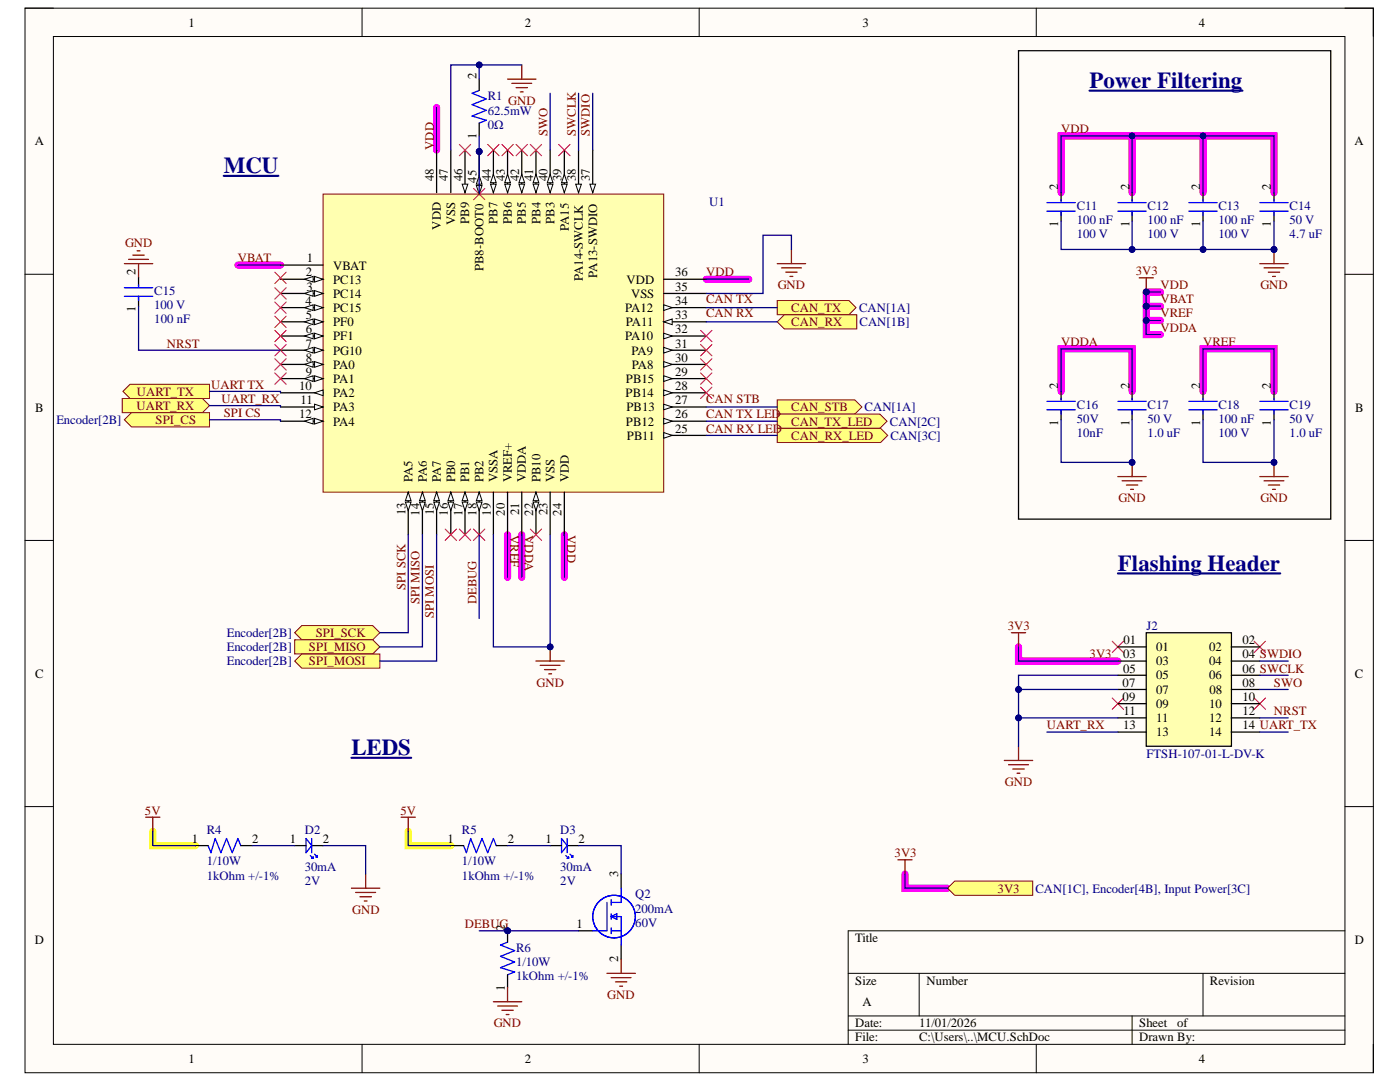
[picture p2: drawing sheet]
<svg xmlns="http://www.w3.org/2000/svg" width="279mm" height="216mm" viewBox="0 0 279 216" stroke-linecap="round" stroke-linejoin="round" font-family="sans-serif">
<defs><g id="words">
<g font-size="4.6" fill="#000080">
<text x="217.5" y="17.6">Power Filtering</text>
<text x="44.7" y="34.6">MCU</text>
<text x="223.1" y="113.9">Flashing Header</text>
<text x="70.1" y="150.7">LEDS</text>
</g>
<g font-size="2.5">
<text x="37.6" y="5.3">1</text>
<text x="104.7" y="5.3">2</text>
<text x="172.1" y="5.3">3</text>
<text x="239.3" y="5.3">4</text>
<text x="95.1" y="15.8" transform="rotate(-90 95.1 15.8)">2</text>
<text x="6.9" y="29">A</text>
<text x="95.1" y="27.8" transform="rotate(-90 95.1 27.8)">1</text>
<text x="270.3" y="29">A</text>
<text x="86.6" y="36.2" transform="rotate(-90 86.6 36.2)">48</text>
<text x="89.4" y="36.2" transform="rotate(-90 89.4 36.2)">47</text>
<text x="92.3" y="36.2" transform="rotate(-90 92.3 36.2)">46</text>
<text x="95.1" y="36.4" transform="rotate(-90 95.1 36.4)">45</text>
<text x="97.9" y="36.2" transform="rotate(-90 97.9 36.2)">44</text>
<text x="100.7" y="36.2" transform="rotate(-90 100.7 36.2)">43</text>
<text x="103.6" y="36.2" transform="rotate(-90 103.6 36.2)">42</text>
<text x="106.4" y="36.2" transform="rotate(-90 106.4 36.2)">41</text>
<text x="109.3" y="36.2" transform="rotate(-90 109.3 36.2)">40</text>
<text x="112.1" y="36.2" transform="rotate(-90 112.1 36.2)">39</text>
<text x="114.9" y="36.2" transform="rotate(-90 114.9 36.2)">38</text>
<text x="117.7" y="36.2" transform="rotate(-90 117.7 36.2)">37</text>
<text x="211.2" y="37.9" transform="rotate(-90 211.2 37.9)">2</text>
<text x="225.4" y="37.9" transform="rotate(-90 225.4 37.9)">2</text>
<text x="239.5" y="37.9" transform="rotate(-90 239.5 37.9)">2</text>
<text x="253.7" y="37.9" transform="rotate(-90 253.7 37.9)">2</text>
<text x="88" y="45.8" transform="rotate(-90 88 45.8)">VDD</text>
<text x="90.8" y="45" transform="rotate(-90 90.8 45)">VSS</text>
<text x="93.6" y="44.7" transform="rotate(-90 93.6 44.7)">PB9</text>
<text x="99.3" y="44.7" transform="rotate(-90 99.3 44.7)">PB7</text>
<text x="102.2" y="44.7" transform="rotate(-90 102.2 44.7)">PB6</text>
<text x="105" y="44.6" transform="rotate(-90 105 44.6)">PB5</text>
<text x="107.8" y="44.7" transform="rotate(-90 107.8 44.7)">PB4</text>
<text x="110.6" y="44.6" transform="rotate(-90 110.6 44.6)">PB3</text>
<text x="113.5" y="46.1" transform="rotate(-90 113.5 46.1)">PA15</text>
<text x="211.2" y="45.3" transform="rotate(-90 211.2 45.3)">1</text>
<text x="225.4" y="45.3" transform="rotate(-90 225.4 45.3)">1</text>
<text x="239.5" y="45.3" transform="rotate(-90 239.5 45.3)">1</text>
<text x="253.7" y="45.3" transform="rotate(-90 253.7 45.3)">1</text>
<text x="61.2" y="52.3">1</text>
<text x="66.5" y="53.8">VBAT</text>
<text x="27.1" y="54.9" transform="rotate(-90 27.1 54.9)">2</text>
<text x="61.1" y="55.1">2</text>
<text x="61.2" y="58">3</text>
<text x="66.5" y="56.6">PC13</text>
<text x="66.5" y="59.4">PC14</text>
<text x="96.5" y="54.1" transform="rotate(-90 96.5 54.1)">PB8-BOOT0</text>
<text x="116.3" y="56.1" transform="rotate(-90 116.3 56.1)">PA14-SWCLK</text>
<text x="119.2" y="55.4" transform="rotate(-90 119.2 55.4)">PA13-SWDIO</text>
<text x="125" y="56.6">VDD</text>
<text x="125.9" y="59.4">VSS</text>
<text x="134.7" y="58">35</text>
<text x="134.7" y="55.1">36</text>
<text x="27.1" y="62.3" transform="rotate(-90 27.1 62.3)">1</text>
<text x="61" y="60.8">4</text>
<text x="61.1" y="63.7">5</text>
<text x="66.5" y="62.2">PC15</text>
<text x="66.5" y="65.1">PF0</text>
<text x="124.8" y="62.2">PA12</text>
<text x="124.9" y="65.1">PA11</text>
<text x="134.7" y="63.7">33</text>
<text x="134.7" y="60.8">34</text>
<text x="61.1" y="66.5">6</text>
<text x="61.1" y="69.3">7</text>
<text x="66.5" y="67.9">PF1</text>
<text x="66.5" y="70.8">PG10</text>
<text x="124.8" y="67.9">PA10</text>
<text x="126" y="70.8">PA9</text>
<text x="134.7" y="69.3">31</text>
<text x="134.7" y="66.5">32</text>
<text x="59.7" y="77.8">10</text>
<text x="61.1" y="72.1">8</text>
<text x="61.1" y="75">9</text>
<text x="66.5" y="73.6">PA0</text>
<text x="66.5" y="76.4">PA1</text>
<text x="124.9" y="76.4">PB15</text>
<text x="126.1" y="73.6">PA8</text>
<text x="134.7" y="77.8">28</text>
<text x="134.7" y="75">29</text>
<text x="134.7" y="72.1">30</text>
<text x="211.2" y="77.5" transform="rotate(-90 211.2 77.5)">2</text>
<text x="225.4" y="77.5" transform="rotate(-90 225.4 77.5)">2</text>
<text x="239.5" y="77.5" transform="rotate(-90 239.5 77.5)">2</text>
<text x="253.7" y="77.5" transform="rotate(-90 253.7 77.5)">2</text>
<text x="7" y="82.1">B</text>
<text x="59.7" y="83.5">12</text>
<text x="60" y="80.7">11</text>
<text x="66.5" y="79.2">PA2</text>
<text x="66.5" y="82">PA3</text>
<text x="124.8" y="79.2">PB14</text>
<text x="125" y="82">PB13</text>
<text x="134.7" y="83.5">26</text>
<text x="134.7" y="80.7">27</text>
<text x="270.5" y="82.1">B</text>
<text x="66.5" y="84.9">PA4</text>
<text x="124.9" y="84.9">PB12</text>
<text x="125.1" y="87.7">PB11</text>
<text x="134.7" y="86.3">25</text>
<text x="211.2" y="85" transform="rotate(-90 211.2 85)">1</text>
<text x="225.4" y="85" transform="rotate(-90 225.4 85)">1</text>
<text x="239.5" y="85" transform="rotate(-90 239.5 85)">1</text>
<text x="253.7" y="85" transform="rotate(-90 253.7 85)">1</text>
<text x="82.3" y="96.2" transform="rotate(-90 82.3 96.2)">PA5</text>
<text x="85.2" y="96.2" transform="rotate(-90 85.2 96.2)">PA6</text>
<text x="88" y="96.2" transform="rotate(-90 88 96.2)">PA7</text>
<text x="90.8" y="96.2" transform="rotate(-90 90.8 96.2)">PB0</text>
<text x="93.6" y="96.2" transform="rotate(-90 93.6 96.2)">PB1</text>
<text x="96.5" y="96.2" transform="rotate(-90 96.5 96.2)">PB2</text>
<text x="99.3" y="96.2" transform="rotate(-90 99.3 96.2)">VSSA</text>
<text x="102.2" y="96.2" transform="rotate(-90 102.2 96.2)">VREF+</text>
<text x="105" y="96.2" transform="rotate(-90 105 96.2)">VDDA</text>
<text x="107.8" y="96.2" transform="rotate(-90 107.8 96.2)">PB10</text>
<text x="110.6" y="96.2" transform="rotate(-90 110.6 96.2)">VSS</text>
<text x="113.5" y="96.2" transform="rotate(-90 113.5 96.2)">VDD</text>
<text x="80.9" y="102.8" transform="rotate(-90 80.9 102.8)">13</text>
<text x="83.7" y="102.9" transform="rotate(-90 83.7 102.9)">14</text>
<text x="86.6" y="102.8" transform="rotate(-90 86.6 102.8)">15</text>
<text x="89.4" y="102.9" transform="rotate(-90 89.4 102.9)">16</text>
<text x="92.3" y="102.9" transform="rotate(-90 92.3 102.9)">17</text>
<text x="95.1" y="102.9" transform="rotate(-90 95.1 102.9)">18</text>
<text x="97.9" y="102.9" transform="rotate(-90 97.9 102.9)">19</text>
<text x="100.7" y="102.9" transform="rotate(-90 100.7 102.9)">20</text>
<text x="103.6" y="102.8" transform="rotate(-90 103.6 102.8)">21</text>
<text x="106.4" y="102.9" transform="rotate(-90 106.4 102.9)">22</text>
<text x="109.3" y="102.8" transform="rotate(-90 109.3 102.8)">23</text>
<text x="112.1" y="102.9" transform="rotate(-90 112.1 102.9)">24</text>
<text x="224.1" y="131.3">03</text>
<text x="224.2" y="128.5">01</text>
<text x="230.7" y="129.9">01</text>
<text x="241.3" y="129.9">02</text>
<text x="248" y="128.5">02</text>
<text x="248" y="131.3">04 SWDIO</text>
<text x="7" y="135.2">C</text>
<text x="224.1" y="137">07</text>
<text x="224.1" y="134.2">05</text>
<text x="230.7" y="132.8">03</text>
<text x="230.7" y="135.6">05</text>
<text x="241.3" y="132.8">04</text>
<text x="241.3" y="135.6">06</text>
<text x="248" y="134.2">06 SWCLK</text>
<text x="248" y="137">08</text>
<text x="270.4" y="135.2">C</text>
<text x="224.1" y="139.9">09</text>
<text x="224.2" y="142.7">11</text>
<text x="230.7" y="138.4">07</text>
<text x="230.7" y="141.2">09</text>
<text x="241.3" y="141.2">10</text>
<text x="241.4" y="138.4">08</text>
<text x="248" y="139.9">10</text>
<text x="248" y="142.7">12</text>
<text x="224.1" y="145.5">13</text>
<text x="230.7" y="144.1">11</text>
<text x="230.7" y="146.9">13</text>
<text x="241.3" y="144.1">12</text>
<text x="241.3" y="146.9">14</text>
<text x="248" y="145.5">14 UART_TX</text>
<text x="38.3" y="168.2">1</text>
<text x="50.3" y="168.2">2</text>
<text x="57.9" y="168.2">1</text>
<text x="64.4" y="168.2">2</text>
<text x="89.3" y="168.2">1</text>
<text x="101.3" y="168.2">2</text>
<text x="108.9" y="168.2">1</text>
<text x="115.5" y="168.2">2</text>
<text x="123.4" y="175" transform="rotate(-90 123.4 175)">3</text>
<text x="100.7" y="185.7" transform="rotate(-90 100.7 185.7)">2</text>
<text x="115" y="185.1">1</text>
<text x="6.9" y="188.3">D</text>
<text x="123.4" y="192" transform="rotate(-90 123.4 192)">2</text>
<text x="170.7" y="188">Title</text>
<text x="270.4" y="188.3">D</text>
<text x="100.7" y="197.7" transform="rotate(-90 100.7 197.7)">1</text>
<text x="170.7" y="196.5">Size</text>
<text x="184.9" y="196.5">Number</text>
<text x="241.5" y="196.5">Revision</text>
<text x="172.1" y="200.8">A</text>
<text x="170.7" y="205">Date:</text>
<text x="170.7" y="207.8">File:</text>
<text x="183.5" y="205">11/01/2026</text>
<text x="183.5" y="207.8">C:\Users\..\MCU.SchDoc</text>
<text x="227.3" y="205">Sheet</text>
<text x="227.3" y="207.8">Drawn By:</text>
<text x="235" y="205">of</text>
<text x="37.6" y="212.1">1</text>
<text x="104.7" y="212.1">2</text>
<text x="172.1" y="212.1">3</text>
<text x="239.3" y="212.1">4</text>
</g>
<g font-size="2.5" fill="#000080">
<text x="97.4" y="22.9">62.5mW</text>
<text x="97.4" y="20">R1</text>
<text x="97.4" y="25.7">0Ω</text>
<text x="141.5" y="41">U1</text>
<text x="214.9" y="41.9">C11</text>
<text x="229" y="41.9">C12</text>
<text x="243.2" y="41.9">C13</text>
<text x="257.4" y="41.9">C14</text>
<text x="214.9" y="44.6">100 nF</text>
<text x="214.9" y="47.5">100 V</text>
<text x="229" y="44.6">100 nF</text>
<text x="229" y="47.5">100 V</text>
<text x="243.2" y="44.6">100 nF</text>
<text x="243.2" y="47.5">100 V</text>
<text x="257.4" y="44.6">50 V</text>
<text x="257.4" y="47.5">4.7 uF</text>
<text x="30.8" y="58.9">C15</text>
<text x="30.8" y="61.6">100 V</text>
<text x="30.8" y="64.5">100 nF</text>
<text x="171.4" y="62.2">CAN[1A]</text>
<text x="171.5" y="65.1">CAN[1B]</text>
<text x="172.5" y="82">CAN[1A]</text>
<text x="214.9" y="81.5">C16</text>
<text x="229" y="81.5">C17</text>
<text x="243.2" y="81.5">C18</text>
<text x="257.4" y="81.5">C19</text>
<text x="11.2" y="84.7">Encoder[2B]</text>
<text x="177.6" y="84.9">CAN[2C]</text>
<text x="177.7" y="87.7">CAN[3C]</text>
<text x="214.9" y="84.3">50V</text>
<text x="214.9" y="87.2">10nF</text>
<text x="229" y="84.3">50 V</text>
<text x="229" y="87.2">1.0 uF</text>
<text x="243.2" y="84.3">100 nF</text>
<text x="243.2" y="87.2">100 V</text>
<text x="257.4" y="84.3">50 V</text>
<text x="257.4" y="87.2">1.0 uF</text>
<text x="228.8" y="125.7">J2</text>
<text x="45.3" y="127.1">Encoder[2B]</text>
<text x="45.3" y="129.9">Encoder[2B]</text>
<text x="45.3" y="132.8">Encoder[2B]</text>
<text x="228.8" y="151.2">FTSH-107-01-L-DV-K</text>
<text x="41.3" y="166.4">R4</text>
<text x="60.8" y="166.4">D2</text>
<text x="92.2" y="166.4">R5</text>
<text x="111.8" y="166.4">D3</text>
<text x="41.3" y="172.7">1/10W</text>
<text x="60.8" y="173.9">30mA</text>
<text x="92.2" y="172.7">1/10W</text>
<text x="111.8" y="173.9">30mA</text>
<text x="41.3" y="175.6">1kOhm +/-1%</text>
<text x="60.8" y="176.7">2V</text>
<text x="92.2" y="175.6">1kOhm +/-1%</text>
<text x="111.8" y="176.7">2V</text>
<text x="126.8" y="179.2">Q2</text>
<text x="206.6" y="178.1">CAN[1C], Encoder[4B], Input Power[3C]</text>
<text x="126.8" y="182.1">200mA</text>
<text x="126.8" y="184.9">60V</text>
<text x="103" y="189.9">R6</text>
<text x="103" y="192.8">1/10W</text>
<text x="103" y="195.6">1kOhm +/-1%</text>
</g>
<g font-size="2.5" fill="#800000">
<text x="101.4" y="20.9">GND</text>
<text x="86.6" y="29.9" transform="rotate(-90 86.6 29.9)">VDD</text>
<text x="109.3" y="27.1" transform="rotate(-90 109.3 27.1)">SWO</text>
<text x="114.9" y="27.1" transform="rotate(-90 114.9 27.1)">SWCLK</text>
<text x="117.7" y="27.1" transform="rotate(-90 117.7 27.1)">SWDIO</text>
<text x="211.8" y="26.5">VDD</text>
<text x="25" y="49.2">GND</text>
<text x="47.4" y="52.3">VBAT</text>
<text x="140.9" y="55.1">VDD</text>
<text x="155.2" y="57.7">GND</text>
<text x="226.7" y="54.9">3V3</text>
<text x="231.6" y="57.7">VDD</text>
<text x="251.5" y="57.7">GND</text>
<text x="140.9" y="60.5">CAN TX</text>
<text x="140.9" y="63.3">CAN RX</text>
<text x="157.9" y="62.2">CAN_TX</text>
<text x="157.9" y="65.1">CAN_RX</text>
<text x="231.6" y="60.5">VBAT</text>
<text x="231.6" y="63.3">VREF</text>
<text x="33.3" y="69.3">NRST</text>
<text x="211.8" y="69">VDDA</text>
<text x="231.6" y="66.2">VDDA</text>
<text x="240.1" y="69">VREF</text>
<text x="42.1" y="77.5">UART TX</text>
<text x="27.2" y="81.8">UART_RX</text>
<text x="27.3" y="79">UART_TX</text>
<text x="44.2" y="80.3">UART_RX</text>
<text x="44.7" y="83.2">SPI CS</text>
<text x="140.9" y="80.3">CAN STB</text>
<text x="140.9" y="83.5">CAN TX LED</text>
<text x="157.9" y="82">CAN_STB</text>
<text x="31" y="84.7">SPI_CS</text>
<text x="140.9" y="86.3">CAN RX LED</text>
<text x="157.9" y="84.9">CAN_TX_LED</text>
<text x="157.9" y="87.7">CAN_RX_LED</text>
<text x="223.2" y="100.2">GND</text>
<text x="251.5" y="100.2">GND</text>
<text x="101.8" y="106.7" transform="rotate(90 101.8 106.7)">VREF</text>
<text x="104.7" y="106.7" transform="rotate(90 104.7 106.7)">VDDA</text>
<text x="113.2" y="106.7" transform="rotate(90 113.2 106.7)">VDD</text>
<text x="80.9" y="117.7" transform="rotate(-90 80.9 117.7)">SPI SCK</text>
<text x="83.7" y="120.6" transform="rotate(-90 83.7 120.6)">SPI MISO</text>
<text x="86.6" y="123.4" transform="rotate(-90 86.6 123.4)">SPI MOSI</text>
<text x="95.1" y="120.6" transform="rotate(-90 95.1 120.6)">DEBUG</text>
<text x="201.1" y="125.7">3V3</text>
<text x="61.7" y="129.9">SPI_MISO</text>
<text x="63" y="127.1">SPI_SCK</text>
<text x="217.5" y="131.3">3V3</text>
<text x="61.7" y="132.8">SPI_MOSI</text>
<text x="107.1" y="137">GND</text>
<text x="254.2" y="137">SWO</text>
<text x="254.2" y="142.7">NRST</text>
<text x="208.9" y="145.5">UART_RX</text>
<text x="200.5" y="156.9">GND</text>
<text x="28.9" y="162.5">5V</text>
<text x="79.9" y="162.5">5V</text>
<text x="178.5" y="171">3V3</text>
<text x="199.1" y="178.1">3V3</text>
<text x="70.3" y="182.3">GND</text>
<text x="92.8" y="185.1">DEBUG</text>
<text x="121.2" y="199.3">GND</text>
<text x="98.5" y="205">GND</text>
</g>
</g></defs>
<path d="M5 1.6h269.1v212.5h-269.1z" fill-rule="evenodd" fill="#fffcf8"/>
<path d="M5 1.6h269.1v212.5h-269.1z" fill="none" stroke="#000" stroke-width=".2"/>
<path d="M10.7 7.3h257.7v201.1h-257.7z" fill-rule="evenodd" fill="#fffcf8"/>
<g fill="none" stroke="#000" stroke-width=".2">
<path d="M5 1.6h5.7M10.7 7.3h257.7v201.1h-257.7zM72.3 1.6v5.7M139.5 1.6v5.7M206.8 1.6v5.7M268.4 1.6h5.7v5.7M5 54.7h5.7M268.4 54.7h5.7M5 107.8h5.7M268.4 107.8h5.7M5 160.9h5.7M268.4 161h5.7"/>
<path d="M169.3 194.2h99.1M183.4 194.2v8.5M240.1 194.2v8.5M268.4 185.7h-99.1v22.7M72.3 208.4v5.7M139.5 208.4v5.7M169.3 202.7h99.1M169.3 205.6h99.1M206.8 208.4v5.7M225.9 202.7v5.7M274.1 208.4v5.7"/>
</g>
<g fill="none" stroke="#f0f" stroke-width="1.4">
<path d="M87.1 21.4v8.5M211.8 38.4v-11.3h42.5v11.3M225.9 27.1v11.3M240.1 27.1v11.3M47.5 52.9h8.5M141 55.7h8.4M231.6 58.3h-2.8v2.8M211.8 78.1v-8.5h14.1v8.5M228.8 61.1v5.7h2.8M228.8 61.1h2.8M228.8 63.9h2.8M240.1 78.1v-8.5h14.2v8.5"/>
<path d="M101.3 106.7v8.5M104.1 106.7v8.5M112.6 106.7v8.5M203.3 129.1v2.8h19.8M180.6 174.4v2.8h8.5"/>
</g>
<path d="M30.5 165.9v2.8h8.5M81.5 165.9v2.8h8.5" fill="none" stroke="#ff0" stroke-width="1.4"/>
<circle cx="95.6" cy="30.2" r=".57" fill="#000080"/>
<circle cx="95.6" cy="30.2" r=".57" fill="none" stroke="#000080" stroke-width=".2"/>
<path d="M64.5 38.7h68v59.5h-68z" fill-rule="evenodd" fill="#ffffb0"/>
<path d="M64.5 38.7h68v59.5h-68z" fill="none" stroke="#800000" stroke-width=".2"/>
<path d="M56 52.9h8.5M56 55.7h8.5" fill="none" stroke="#000" stroke-width=".25"/>
<path d="M62.8 55.2l1.7 .5-1.7 .6z" fill="#f8fcff"/>
<path d="M62.8 55.2l1.7 .5-1.7 .6z" fill="none" stroke="#000" stroke-width=".2"/>
<path d="M60.8 55.7l1.7-.5v1.1z" fill="#f8fcff"/>
<path d="M60.8 55.7l1.7-.5v1.1z" fill="none" stroke="#000" stroke-width=".2"/>
<path d="M56 58.6h8.5" fill="none" stroke="#000" stroke-width=".25"/>
<path d="M62.8 58l1.7 .6-1.7 .5z" fill="#f8fcff"/>
<path d="M62.8 58l1.7 .6-1.7 .5z" fill="none" stroke="#000" stroke-width=".2"/>
<path d="M60.8 58.6l1.7-.6v1.1z" fill="#f8fcff"/>
<path d="M60.8 58.6l1.7-.6v1.1z" fill="none" stroke="#000" stroke-width=".2"/>
<path d="M56 61.4h8.5" fill="none" stroke="#000" stroke-width=".25"/>
<path d="M62.8 60.8l1.7 .6-1.7 .6z" fill="#f8fcff"/>
<path d="M62.8 60.8l1.7 .6-1.7 .6z" fill="none" stroke="#000" stroke-width=".2"/>
<path d="M60.8 61.4l1.7-.6v1.2z" fill="#f8fcff"/>
<path d="M60.8 61.4l1.7-.6v1.2z" fill="none" stroke="#000" stroke-width=".2"/>
<path d="M56 64.2h8.5" fill="none" stroke="#000" stroke-width=".25"/>
<path d="M62.8 63.7l1.7 .5-1.7 .6z" fill="#f8fcff"/>
<path d="M62.8 63.7l1.7 .5-1.7 .6z" fill="none" stroke="#000" stroke-width=".2"/>
<path d="M60.8 64.2l1.7-.5v1.1z" fill="#f8fcff"/>
<path d="M60.8 64.2l1.7-.5v1.1z" fill="none" stroke="#000" stroke-width=".2"/>
<path d="M56 67.1h8.5" fill="none" stroke="#000" stroke-width=".25"/>
<path d="M62.8 66.5l1.7 .6-1.7 .5z" fill="#f8fcff"/>
<path d="M62.8 66.5l1.7 .6-1.7 .5z" fill="none" stroke="#000" stroke-width=".2"/>
<path d="M60.8 67.1l1.7-.6v1.1z" fill="#f8fcff"/>
<path d="M60.8 67.1l1.7-.6v1.1z" fill="none" stroke="#000" stroke-width=".2"/>
<path d="M56 69.9h8.5" fill="none" stroke="#000" stroke-width=".25"/>
<path d="M62.8 69.3l1.7 .6-1.7 .5z" fill="#f8fcff"/>
<path d="M62.8 69.3l1.7 .6-1.7 .5z" fill="none" stroke="#000" stroke-width=".2"/>
<path d="M60.8 69.9l1.7-.6v1.1z" fill="#f8fcff"/>
<path d="M60.8 69.9l1.7-.6v1.1z" fill="none" stroke="#000" stroke-width=".2"/>
<path d="M56 72.7h8.5" fill="none" stroke="#000" stroke-width=".25"/>
<path d="M62.8 72.2l1.7 .5-1.7 .6z" fill="#f8fcff"/>
<path d="M62.8 72.2l1.7 .5-1.7 .6z" fill="none" stroke="#000" stroke-width=".2"/>
<path d="M60.8 72.7l1.7-.5v1.1z" fill="#f8fcff"/>
<path d="M60.8 72.7l1.7-.5v1.1z" fill="none" stroke="#000" stroke-width=".2"/>
<path d="M56 75.5h8.5" fill="none" stroke="#000" stroke-width=".25"/>
<path d="M62.8 75l1.7 .5-1.7 .6z" fill="#f8fcff"/>
<path d="M62.8 75l1.7 .5-1.7 .6z" fill="none" stroke="#000" stroke-width=".2"/>
<path d="M60.8 75.5l1.7-.5v1.1z" fill="#f8fcff"/>
<path d="M60.8 75.5l1.7-.5v1.1z" fill="none" stroke="#000" stroke-width=".2"/>
<path d="M56 78.4h8.5" fill="none" stroke="#000" stroke-width=".25"/>
<path d="M62.8 78.4l1.7-.6v1.1z" fill="#f8fcff"/>
<path d="M62.8 78.4l1.7-.6v1.1z" fill="none" stroke="#000" stroke-width=".2"/>
<path d="M56 81.2h8.5" fill="none" stroke="#000" stroke-width=".25"/>
<path d="M62.8 80.6l1.7 .6-1.7 .6z" fill="#f8fcff"/>
<path d="M62.8 80.6l1.7 .6-1.7 .6z" fill="none" stroke="#000" stroke-width=".2"/>
<path d="M56 84h8.5" fill="none" stroke="#000" stroke-width=".25"/>
<path d="M62.8 83.5l1.7 .5-1.7 .6z" fill="#f8fcff"/>
<path d="M62.8 83.5l1.7 .5-1.7 .6z" fill="none" stroke="#000" stroke-width=".2"/>
<path d="M60.8 84l1.7-.5v1.1z" fill="#f8fcff"/>
<path d="M60.8 84l1.7-.5v1.1z" fill="none" stroke="#000" stroke-width=".2"/>
<path d="M81.5 98.2v8.5" fill="none" stroke="#000" stroke-width=".25"/>
<path d="M81.5 98.2l.5 1.7h-1.1z" fill="#f8fcff"/>
<path d="M81.5 98.2l.5 1.7h-1.1z" fill="none" stroke="#000" stroke-width=".2"/>
<path d="M80.9 100.2h1.1l-.5 1.7z" fill="#f8fcff"/>
<path d="M80.9 100.2h1.1l-.5 1.7z" fill="none" stroke="#000" stroke-width=".2"/>
<path d="M84.3 98.2v8.5" fill="none" stroke="#000" stroke-width=".25"/>
<path d="M84.3 98.2l.6 1.7h-1.2z" fill="#f8fcff"/>
<path d="M84.3 98.2l.6 1.7h-1.2z" fill="none" stroke="#000" stroke-width=".2"/>
<path d="M83.7 100.2h1.2l-.6 1.7z" fill="#f8fcff"/>
<path d="M83.7 100.2h1.2l-.6 1.7z" fill="none" stroke="#000" stroke-width=".2"/>
<path d="M87.1 98.2v8.5" fill="none" stroke="#000" stroke-width=".25"/>
<path d="M87.1 98.2l.6 1.7h-1.1z" fill="#f8fcff"/>
<path d="M87.1 98.2l.6 1.7h-1.1z" fill="none" stroke="#000" stroke-width=".2"/>
<path d="M86.6 100.2h1.1l-.6 1.7z" fill="#f8fcff"/>
<path d="M86.6 100.2h1.1l-.6 1.7z" fill="none" stroke="#000" stroke-width=".2"/>
<path d="M90 98.2v8.5" fill="none" stroke="#000" stroke-width=".25"/>
<path d="M90 98.2l.5 1.7h-1.1z" fill="#f8fcff"/>
<path d="M90 98.2l.5 1.7h-1.1z" fill="none" stroke="#000" stroke-width=".2"/>
<path d="M89.4 100.2h1.1l-.5 1.7z" fill="#f8fcff"/>
<path d="M89.4 100.2h1.1l-.5 1.7z" fill="none" stroke="#000" stroke-width=".2"/>
<path d="M92.8 98.2v8.5" fill="none" stroke="#000" stroke-width=".25"/>
<path d="M92.8 98.2l.6 1.7h-1.2z" fill="#f8fcff"/>
<path d="M92.8 98.2l.6 1.7h-1.2z" fill="none" stroke="#000" stroke-width=".2"/>
<path d="M92.2 100.2h1.2l-.6 1.7z" fill="#f8fcff"/>
<path d="M92.2 100.2h1.2l-.6 1.7z" fill="none" stroke="#000" stroke-width=".2"/>
<path d="M95.6 98.2v8.5" fill="none" stroke="#000" stroke-width=".25"/>
<path d="M95.6 98.2l.6 1.7h-1.1z" fill="#f8fcff"/>
<path d="M95.6 98.2l.6 1.7h-1.1z" fill="none" stroke="#000" stroke-width=".2"/>
<path d="M95.1 100.2h1.1l-.6 1.7z" fill="#f8fcff"/>
<path d="M95.1 100.2h1.1l-.6 1.7z" fill="none" stroke="#000" stroke-width=".2"/>
<path d="M98.5 98.2v8.5M101.3 98.2v8.5M104.1 98.2v8.5M107 98.2v8.5" fill="none" stroke="#000" stroke-width=".25"/>
<path d="M107 98.2l.5 1.7h-1.1z" fill="#f8fcff"/>
<path d="M107 98.2l.5 1.7h-1.1z" fill="none" stroke="#000" stroke-width=".2"/>
<path d="M106.4 100.2h1.1l-.5 1.7z" fill="#f8fcff"/>
<path d="M106.4 100.2h1.1l-.5 1.7z" fill="none" stroke="#000" stroke-width=".2"/>
<path d="M109.8 98.2v8.5M112.6 98.2v8.5M132.5 86.9h8.5" fill="none" stroke="#000" stroke-width=".25"/>
<path d="M132.5 86.3l1.7 .6-1.7 .5z" fill="#f8fcff"/>
<path d="M132.5 86.3l1.7 .6-1.7 .5z" fill="none" stroke="#000" stroke-width=".2"/>
<path d="M132.5 84h8.5" fill="none" stroke="#000" stroke-width=".25"/>
<path d="M132.5 83.5l1.7 .5-1.7 .6z" fill="#f8fcff"/>
<path d="M132.5 83.5l1.7 .5-1.7 .6z" fill="none" stroke="#000" stroke-width=".2"/>
<path d="M132.5 81.2h8.5" fill="none" stroke="#000" stroke-width=".25"/>
<path d="M132.5 80.6l1.7 .6-1.7 .6z" fill="#f8fcff"/>
<path d="M132.5 80.6l1.7 .6-1.7 .6z" fill="none" stroke="#000" stroke-width=".2"/>
<path d="M132.5 78.4h8.5" fill="none" stroke="#000" stroke-width=".25"/>
<path d="M132.5 77.8l1.7 .6-1.7 .5z" fill="#f8fcff"/>
<path d="M132.5 77.8l1.7 .6-1.7 .5z" fill="none" stroke="#000" stroke-width=".2"/>
<path d="M132.5 75.5h8.5" fill="none" stroke="#000" stroke-width=".25"/>
<path d="M132.5 75l1.7 .5-1.7 .6z" fill="#f8fcff"/>
<path d="M132.5 75l1.7 .5-1.7 .6z" fill="none" stroke="#000" stroke-width=".2"/>
<path d="M132.5 72.7h8.5" fill="none" stroke="#000" stroke-width=".25"/>
<path d="M132.5 72.2l1.7 .5-1.7 .6z" fill="#f8fcff"/>
<path d="M132.5 72.2l1.7 .5-1.7 .6z" fill="none" stroke="#000" stroke-width=".2"/>
<path d="M132.5 69.9h8.5" fill="none" stroke="#000" stroke-width=".25"/>
<path d="M132.5 69.3l1.7 .6-1.7 .5z" fill="#f8fcff"/>
<path d="M132.5 69.3l1.7 .6-1.7 .5z" fill="none" stroke="#000" stroke-width=".2"/>
<path d="M132.5 67.1h8.5" fill="none" stroke="#000" stroke-width=".25"/>
<path d="M132.5 66.5l1.7 .6-1.7 .5z" fill="#f8fcff"/>
<path d="M132.5 66.5l1.7 .6-1.7 .5z" fill="none" stroke="#000" stroke-width=".2"/>
<path d="M132.5 64.2h8.5" fill="none" stroke="#000" stroke-width=".25"/>
<path d="M132.5 64.2l1.7-.5v1.1z" fill="#f8fcff"/>
<path d="M132.5 64.2l1.7-.5v1.1z" fill="none" stroke="#000" stroke-width=".2"/>
<path d="M132.5 61.4h8.5" fill="none" stroke="#000" stroke-width=".25"/>
<path d="M132.5 60.8l1.7 .6-1.7 .6z" fill="#f8fcff"/>
<path d="M132.5 60.8l1.7 .6-1.7 .6z" fill="none" stroke="#000" stroke-width=".2"/>
<path d="M118.3 29.9v8.5M132.5 58.6h8.5M132.5 55.7h8.5" fill="none" stroke="#000" stroke-width=".25"/>
<path d="M117.7 36.7h1.2l-.6 1.7z" fill="#f8fcff"/>
<path d="M117.7 36.7h1.2l-.6 1.7z" fill="none" stroke="#000" stroke-width=".2"/>
<path d="M115.5 29.9v8.5" fill="none" stroke="#000" stroke-width=".25"/>
<path d="M114.9 36.7h1.1l-.5 1.7z" fill="#f8fcff"/>
<path d="M114.9 36.7h1.1l-.5 1.7z" fill="none" stroke="#000" stroke-width=".2"/>
<path d="M112.6 29.9v8.5" fill="none" stroke="#000" stroke-width=".25"/>
<path d="M112.1 36.7h1.1l-.6 1.7z" fill="#f8fcff"/>
<path d="M112.1 36.7h1.1l-.6 1.7z" fill="none" stroke="#000" stroke-width=".2"/>
<path d="M112.6 34.8l.6 1.7h-1.1z" fill="#f8fcff"/>
<path d="M112.6 34.8l.6 1.7h-1.1z" fill="none" stroke="#000" stroke-width=".2"/>
<path d="M109.8 29.9v8.5" fill="none" stroke="#000" stroke-width=".25"/>
<path d="M109.2 36.7h1.2l-.6 1.7z" fill="#f8fcff"/>
<path d="M109.2 36.7h1.2l-.6 1.7z" fill="none" stroke="#000" stroke-width=".2"/>
<path d="M109.8 34.8l.6 1.7h-1.2z" fill="#f8fcff"/>
<path d="M109.8 34.8l.6 1.7h-1.2z" fill="none" stroke="#000" stroke-width=".2"/>
<path d="M107 29.9v8.5" fill="none" stroke="#000" stroke-width=".25"/>
<path d="M106.4 36.7h1.1l-.5 1.7z" fill="#f8fcff"/>
<path d="M106.4 36.7h1.1l-.5 1.7z" fill="none" stroke="#000" stroke-width=".2"/>
<path d="M107 34.8l.5 1.7h-1.1z" fill="#f8fcff"/>
<path d="M107 34.8l.5 1.7h-1.1z" fill="none" stroke="#000" stroke-width=".2"/>
<path d="M104.1 29.9v8.5" fill="none" stroke="#000" stroke-width=".25"/>
<path d="M103.6 36.7h1.1l-.6 1.7z" fill="#f8fcff"/>
<path d="M103.6 36.7h1.1l-.6 1.7z" fill="none" stroke="#000" stroke-width=".2"/>
<path d="M104.1 34.8l.6 1.7h-1.1z" fill="#f8fcff"/>
<path d="M104.1 34.8l.6 1.7h-1.1z" fill="none" stroke="#000" stroke-width=".2"/>
<path d="M101.3 29.9v8.5" fill="none" stroke="#000" stroke-width=".25"/>
<path d="M100.7 36.7h1.2l-.6 1.7z" fill="#f8fcff"/>
<path d="M100.7 36.7h1.2l-.6 1.7z" fill="none" stroke="#000" stroke-width=".2"/>
<path d="M101.3 34.8l.6 1.7h-1.2z" fill="#f8fcff"/>
<path d="M101.3 34.8l.6 1.7h-1.2z" fill="none" stroke="#000" stroke-width=".2"/>
<path d="M98.5 29.9v8.5" fill="none" stroke="#000" stroke-width=".25"/>
<path d="M97.9 36.7h1.1l-.5 1.7z" fill="#f8fcff"/>
<path d="M97.9 36.7h1.1l-.5 1.7z" fill="none" stroke="#000" stroke-width=".2"/>
<path d="M98.5 34.8l.5 1.7h-1.1z" fill="#f8fcff"/>
<path d="M98.5 34.8l.5 1.7h-1.1z" fill="none" stroke="#000" stroke-width=".2"/>
<path d="M95.6 30.2v8.5" fill="none" stroke="#000" stroke-width=".25"/>
<path d="M95.1 37h1.1l-.6 1.7z" fill="#f8fcff"/>
<path d="M95.1 37h1.1l-.6 1.7z" fill="none" stroke="#000" stroke-width=".2"/>
<path d="M95.6 35l.6 1.7h-1.1z" fill="#f8fcff"/>
<path d="M95.6 35l.6 1.7h-1.1z" fill="none" stroke="#000" stroke-width=".2"/>
<circle cx="95.6" cy="30.2" r=".57" fill="#000080"/>
<circle cx="95.6" cy="30.2" r=".57" fill="none" stroke="#000080" stroke-width=".2"/>
<path d="M92.8 29.9v8.5" fill="none" stroke="#000" stroke-width=".25"/>
<path d="M92.2 36.7h1.2l-.6 1.7z" fill="#f8fcff"/>
<path d="M92.2 36.7h1.2l-.6 1.7z" fill="none" stroke="#000" stroke-width=".2"/>
<path d="M87.1 29.9v8.5M90 29.9v8.5" fill="none" stroke="#000" stroke-width=".25"/>
<path d="M227.3 55.4h2.9M228.8 55.4v2.9" fill="none" stroke="#800000" stroke-width=".25"/>
<circle cx="228.8" cy="58.3" r=".57" fill="#000080"/>
<circle cx="228.8" cy="58.3" r=".57" fill="none" stroke="#000080" stroke-width=".2"/>
<path d="M211.8 38.4v1.7M225.9 38.4v1.7M240.1 38.4v1.7M254.3 38.4v1.7M211.8 42.1v2M225.9 42.1v2M240.1 42.1v2M254.3 42.1v2" fill="none" stroke="#000" stroke-width=".25"/>
<g fill="none" stroke="#00f" stroke-width=".25">
<path d="M211.8 39.9v.2M225.9 39.9v.2M240.1 39.9v.2M254.3 39.9v.2M208.9 42.1h5.7M208.9 40.4h5.7M211.8 42.1v.9M223.1 42.1h5.7M223.1 40.4h5.7M225.9 42.1v.9M237.3 42.1h5.6M237.3 40.4h5.6"/>
<path d="M240.1 42.1v.9M251.4 42.1h5.7M251.4 40.4h5.7M254.3 42.1v.9"/>
</g>
<path d="M251.4 52.6h5.7M252.3 53.5h3.9M253.1 54.3h2.3M254 55.2h.5M254.3 49.8v2.8" fill="none" stroke="#800000" stroke-width=".25"/>
<circle cx="254.3" cy="49.8" r=".57" fill="#000080"/>
<circle cx="254.3" cy="49.8" r=".57" fill="none" stroke="#000080" stroke-width=".2"/>
<path d="M211.8 78.1v1.7M225.9 78.1v1.7M211.8 81.8v2M225.9 81.8v2" fill="none" stroke="#000" stroke-width=".25"/>
<path d="M211.8 79.5v.3M225.9 79.5v.3M208.9 81.8h5.7M208.9 80.1h5.7M211.8 81.8v.8M223.1 81.8h5.7M223.1 80.1h5.7M225.9 81.8v.8" fill="none" stroke="#00f" stroke-width=".25"/>
<path d="M223.1 95.1h5.7M223.9 95.9h4M224.8 96.8h2.3M225.6 97.6h.6M225.9 92.3v2.8" fill="none" stroke="#800000" stroke-width=".25"/>
<circle cx="225.9" cy="92.3" r=".57" fill="#000080"/>
<circle cx="225.9" cy="92.3" r=".57" fill="none" stroke="#000080" stroke-width=".2"/>
<path d="M240.1 78.1v1.7M254.3 78.1v1.7M240.1 81.8v2M254.3 81.8v2" fill="none" stroke="#000" stroke-width=".25"/>
<path d="M240.1 79.5v.3M254.3 79.5v.3M237.3 81.8h5.6M237.3 80.1h5.6M240.1 81.8v.8M251.4 81.8h5.7M251.4 80.1h5.7M254.3 81.8v.8" fill="none" stroke="#00f" stroke-width=".25"/>
<path d="M251.4 95.1h5.7M252.3 95.9h3.9M253.1 96.8h2.3M254 97.6h.5M254.3 92.3v2.8" fill="none" stroke="#800000" stroke-width=".25"/>
<circle cx="254.3" cy="92.3" r=".57" fill="#000080"/>
<circle cx="254.3" cy="92.3" r=".57" fill="none" stroke="#000080" stroke-width=".2"/>
<path d="M217.4 18.1h30.6M44.6 35.1h11M223.1 114.4h32.4" fill="none" stroke="#000080" stroke-width=".42"/>
<path d="M95.6 15.8v2.2M203.3 10.1h62.3v93.5h-62.3zM95.6 24.6v2.5" fill="none" stroke="#000" stroke-width=".25"/>
<g fill="none" stroke="#800000" stroke-width=".25">
<path d="M101.3 15.8h5.7M102.1 16.6h4M103 17.5h2.3M103.8 18.3h.6M104.1 13v2.8M24.8 52.6h5.7M25.7 51.8h3.9M26.5 50.9h2.3M27.4 50.1h.5M27.7 52.6v2.8M201.8 126.3h2.9M203.3 126.3v2.8"/>
<path d="M200.4 151.7h5.7M201.3 152.6h4M202.1 153.4h2.3M203 154.3h.6M203.3 148.9v2.8"/>
</g>
<g fill="none" stroke="#f00" stroke-width=".2">
<path d="M91.7 28.8l2.2 2.3M93.9 28.8l-2.2 2.3M94.5 37.6l2.3 2.3M96.8 37.6l-2.3 2.3M97.3 28.8l2.3 2.3M99.6 28.8l-2.3 2.3M100.2 28.8l2.2 2.3M102.4 28.8l-2.2 2.3M103 28.8l2.3 2.3M105.3 28.8l-2.3 2.3M105.8 28.8l2.3 2.3M108.1 28.8l-2.3 2.3"/>
<path d="M111.5 28.8l2.3 2.3M113.8 28.8l-2.3 2.3M54.8 57.4l2.3 2.3M54.8 54.3l2.3 2.3M57.1 57.4l-2.3 2.3M57.1 54.3l-2.3 2.3M54.8 74.4l2.3 2.3M54.8 71.6l2.3 2.2M54.8 68.8l2.3 2.2M54.8 65.9l2.3 2.3M54.8 63.1l2.3 2.3M54.8 60.3l2.3 2.2"/>
<path d="M57.1 74.4l-2.3 2.3M57.1 71.6l-2.3 2.2M57.1 68.8l-2.3 2.2M57.1 65.9l-2.3 2.3M57.1 63.1l-2.3 2.3M57.1 60.3l-2.3 2.2M139.8 77.2l2.3 2.3M139.8 65.9l2.3 2.3M139.8 68.8l2.3 2.2M139.8 71.6l2.3 2.2M139.8 74.4l2.3 2.3M142.1 65.9l-2.3 2.3"/>
<path d="M142.1 68.8l-2.3 2.2M142.1 71.6l-2.3 2.2M142.1 74.4l-2.3 2.3M142.1 77.2l-2.3 2.3M91.7 105.6l2.2 2.2M93.9 105.6l-2.2 2.2M94.5 105.6l2.3 2.2M96.8 105.6l-2.3 2.2M105.8 105.6l2.3 2.2M108.1 105.6l-2.3 2.2M222 127.9l2.2 2.3M222 139.3l2.2 2.2"/>
<path d="M224.2 127.9l-2.2 2.3M224.2 139.3l-2.2 2.2M250.3 139.3l2.3 2.2M250.3 127.9l2.3 2.3M252.6 139.3l-2.3 2.2M252.6 127.9l-2.3 2.3"/>
</g>
<path d="M95.6 18l-1.4 .6 2.8 1.2-2.8 1.1 2.8 1.1-2.8 1.1 2.8 .9-1.4 .6" fill="none" stroke="#00f" stroke-width=".25"/>
<path d="M24.5 78.1l1.4-1.4h15.9v2.8h-15.9z" fill-rule="evenodd" fill="#ffff80"/>
<path d="M24.5 78.1l1.4-1.4h15.9v2.8h-15.9z" fill="none" stroke="#800000" stroke-width=".2"/>
<path d="M24.4 79.5h16l1.4 1.4-1.4 1.4h-16z" fill-rule="evenodd" fill="#ffff80"/>
<path d="M24.4 79.5h16l1.4 1.4-1.4 1.4h-16z" fill="none" stroke="#800000" stroke-width=".2"/>
<path d="M24.8 83.8l1.4-1.5h15.6v2.9h-15.6z" fill-rule="evenodd" fill="#ffff80"/>
<path d="M24.8 83.8l1.4-1.5h15.6v2.9h-15.6z" fill="none" stroke="#800000" stroke-width=".2"/>
<path d="M58.8 126.2l1.4-1.4h14.2l1.4 1.4-1.4 1.5h-14.2z" fill-rule="evenodd" fill="#ffff80"/>
<path d="M58.8 126.2l1.4-1.4h14.2l1.4 1.4-1.4 1.5h-14.2z" fill="none" stroke="#800000" stroke-width=".2"/>
<path d="M58.8 127.7h15.6l1.4 1.4-1.4 1.4h-15.6z" fill-rule="evenodd" fill="#ffff80"/>
<path d="M58.8 127.7h15.6l1.4 1.4-1.4 1.4h-15.6z" fill="none" stroke="#800000" stroke-width=".2"/>
<path d="M58.8 131.9l1.4-1.4h15.6v2.8h-15.6z" fill-rule="evenodd" fill="#ffff80"/>
<path d="M58.8 131.9l1.4-1.4h15.6v2.8h-15.6z" fill="none" stroke="#800000" stroke-width=".2"/>
<path d="M107 131.9h5.6M107.8 132.8h4M108.7 133.6h2.2M109.5 134.5h.6M109.8 129.1v2.8" fill="none" stroke="#800000" stroke-width=".25"/>
<circle cx="109.8" cy="129.1" r=".57" fill="#000080"/>
<circle cx="109.8" cy="129.1" r=".57" fill="none" stroke="#000080" stroke-width=".2"/>
<path d="M155.1 52.6h5.7M156 53.5h3.9M156.8 54.3h2.3M157.7 55.2h.5M157.9 49.8v2.8" fill="none" stroke="#800000" stroke-width=".25"/>
<path d="M155.1 60h14.3l1.4 1.4-1.4 1.4h-14.3z" fill-rule="evenodd" fill="#ffff80"/>
<path d="M155.1 60h14.3l1.4 1.4-1.4 1.4h-14.3z" fill="none" stroke="#800000" stroke-width=".2"/>
<path d="M155.1 64.2l1.4-1.4h14.5v2.8h-14.5z" fill-rule="evenodd" fill="#ffff80"/>
<path d="M155.1 64.2l1.4-1.4h14.5v2.8h-14.5z" fill="none" stroke="#800000" stroke-width=".2"/>
<path d="M155.1 79.8h15.5l1.4 1.4-1.4 1.4h-15.5z" fill-rule="evenodd" fill="#ffff80"/>
<path d="M155.1 79.8h15.5l1.4 1.4-1.4 1.4h-15.5z" fill="none" stroke="#800000" stroke-width=".2"/>
<path d="M155.1 82.6h20.5l1.4 1.4-1.4 1.5h-20.5z" fill-rule="evenodd" fill="#ffff80"/>
<path d="M155.1 82.6h20.5l1.4 1.4-1.4 1.5h-20.5z" fill="none" stroke="#800000" stroke-width=".2"/>
<path d="M155.1 85.5h20.6l1.5 1.4-1.5 1.4h-20.6z" fill-rule="evenodd" fill="#ffff80"/>
<path d="M155.1 85.5h20.6l1.5 1.4-1.5 1.4h-20.6z" fill="none" stroke="#800000" stroke-width=".2"/>
<path d="M27.7 55.4v1.7M27.7 59.1v2M39 168.7h2.5M48 168.7h2.3M58.8 168.7h2.3M62.2 168.7h2.3" fill="none" stroke="#000" stroke-width=".25"/>
<path d="M24.8 59.1h5.7M24.8 57.4h5.7M27.7 56.9v.2M27.7 59.1v.9M41.5 168.7l.6 1.4 .8-2.8 1.2 2.8 1.1-2.8 1.1 2.8 1.2-2.8 .5 1.4M61.1 167.3l1.1 1.4-1.1 1.4zM61.9 170.7l.6 .6M62.2 167.3v2.8M62.2 171.3l.3-.3v.3zM62.8 170.4l.5 .6M63.3 170.7v.3h-.2z" fill="none" stroke="#00f" stroke-width=".25"/>
<path d="M29.1 163.1h2.8M30.5 163.1v2.8M70.1 177.2h5.7M71 178.1h4M71.8 178.9h2.3M72.7 179.8h.6M73 174.4v2.8M179.2 171.6h2.8M180.6 171.6v2.8" fill="none" stroke="#800000" stroke-width=".25"/>
<path d="M189.1 177.2l1.4-1.4h15.6v2.8h-15.6z" fill-rule="evenodd" fill="#ffff80"/>
<path d="M189.1 177.2l1.4-1.4h15.6v2.8h-15.6z" fill="none" stroke="#800000" stroke-width=".2"/>
<g fill="none" stroke="#00f" stroke-width=".25">
<path d="M92.5 168.7l.6 1.4 .8-2.8 1.2 2.8 1.1-2.8 1.1 2.8 1.2-2.8 .5 1.4M112.1 167.3l1.1 1.4-1.1 1.4zM112.9 170.7l.6 .6M113.2 167.3v2.8M113.2 171.3l.3-.3v.3zM113.8 170.4l.5 .6M114.3 170.7v.3h-.3zM122 179.5v1.1M124 177.2v2.9h-2M121.1 180.1v5.6h-2.8M122 182.9h2v5.7M122 185.7h2"/>
<path d="M122 182.3v1.2M122 185.2v1.1M122 182.9l1.1-.6v1.2z"/>
<circle cx="122.5" cy="182.9" r="4.3"/>
</g>
<path d="M90 168.7h2.5M99 168.7h2.3M109.8 168.7h2.3M113.2 168.7h2.3M124 174.4v2.8M115.5 185.7h2.8M124 188.6v2.8" fill="none" stroke="#000" stroke-width=".25"/>
<path d="M80.1 163.1h2.8M81.5 163.1v2.8" fill="none" stroke="#800000" stroke-width=".25"/>
<circle cx="101.3" cy="185.7" r=".57" fill="#000080"/>
<circle cx="101.3" cy="185.7" r=".57" fill="none" stroke="#000080" stroke-width=".2"/>
<path d="M101.3 188l-1.4 .6 2.8 1.1-2.8 1.1 2.8 1.2-2.8 1.1 2.8 .8-1.4 .6" fill="none" stroke="#00f" stroke-width=".25"/>
<path d="M101.3 185.7v2.3M101.3 194.5v2.6" fill="none" stroke="#000" stroke-width=".25"/>
<circle cx="101.3" cy="185.7" r=".57" fill="#000080"/>
<circle cx="101.3" cy="185.7" r=".57" fill="none" stroke="#000080" stroke-width=".2"/>
<path d="M98.5 199.9h5.6M101.3 197.1v2.8M121.1 194.2h5.7M122 195.1h3.9M122.8 195.9h2.3M123.7 196.8h.5M124 191.4v2.8M99.3 200.7h4M100.2 201.6h2.2M101 202.4h.6" fill="none" stroke="#800000" stroke-width=".25"/>
<path d="M88.8 105.6l2.3 2.2M91.1 105.6l-2.3 2.2" fill="none" stroke="#f00" stroke-width=".2"/>
<path d="M70.1 151.2h12" fill="none" stroke="#000080" stroke-width=".42"/>
<path d="M228.8 126.3h17v22.6h-17z" fill-rule="evenodd" fill="#ffffb0"/>
<g fill="none" stroke="#000" stroke-width=".25">
<path d="M223.1 129.1h5.7M223.1 131.9h5.7M223.1 134.7h5.7M223.1 137.6h5.7M228.8 126.3h17v22.6h-17zM245.8 129.1h5.6M245.8 131.9h5.6M245.8 134.7h5.6M245.8 137.6h5.6M223.1 140.4h5.7M223.1 143.2h5.7M223.1 146.1h5.7"/>
<path d="M245.8 140.4h5.6M245.8 143.2h5.6M245.8 146.1h5.6"/>
</g>
<path d="M228.8 58.3h2.8" fill="none" stroke="#000080" stroke-width=".25"/>
<circle cx="228.8" cy="58.3" r=".57" fill="#000080"/>
<circle cx="228.8" cy="58.3" r=".57" fill="none" stroke="#000080" stroke-width=".2"/>
<path d="M225.9 27.1v11.3" fill="none" stroke="#000080" stroke-width=".25"/>
<circle cx="225.9" cy="27.1" r=".57" fill="#000080"/>
<circle cx="225.9" cy="27.1" r=".57" fill="none" stroke="#000080" stroke-width=".2"/>
<path d="M240.1 27.1v11.3" fill="none" stroke="#000080" stroke-width=".25"/>
<circle cx="240.1" cy="27.1" r=".57" fill="#000080"/>
<circle cx="240.1" cy="27.1" r=".57" fill="none" stroke="#000080" stroke-width=".2"/>
<path d="M211.8 83.8v8.5h14.1v-8.5" fill="none" stroke="#000080" stroke-width=".25"/>
<circle cx="225.9" cy="92.3" r=".57" fill="#000080"/>
<circle cx="225.9" cy="92.3" r=".57" fill="none" stroke="#000080" stroke-width=".2"/>
<path d="M211.8 78.1v-8.5h14.1v8.5M240.1 83.8v8.5h14.2v-8.5" fill="none" stroke="#000080" stroke-width=".25"/>
<circle cx="254.3" cy="92.3" r=".57" fill="#000080"/>
<circle cx="254.3" cy="92.3" r=".57" fill="none" stroke="#000080" stroke-width=".2"/>
<path d="M211.8 38.4v-11.3h42.5v11.3M240.1 78.1v-8.5h14.2v8.5" fill="none" stroke="#000080" stroke-width=".25"/>
<circle cx="225.9" cy="27.1" r=".57" fill="#000080"/>
<circle cx="225.9" cy="27.1" r=".57" fill="none" stroke="#000080" stroke-width=".2"/>
<circle cx="240.1" cy="27.1" r=".57" fill="#000080"/>
<circle cx="240.1" cy="27.1" r=".57" fill="none" stroke="#000080" stroke-width=".2"/>
<path d="M211.8 44.1v5.7h42.5" fill="none" stroke="#000080" stroke-width=".25"/>
<circle cx="225.9" cy="49.8" r=".57" fill="#000080"/>
<circle cx="225.9" cy="49.8" r=".57" fill="none" stroke="#000080" stroke-width=".2"/>
<circle cx="240.1" cy="49.8" r=".57" fill="#000080"/>
<circle cx="240.1" cy="49.8" r=".57" fill="none" stroke="#000080" stroke-width=".2"/>
<circle cx="254.3" cy="49.8" r=".57" fill="#000080"/>
<circle cx="254.3" cy="49.8" r=".57" fill="none" stroke="#000080" stroke-width=".2"/>
<path d="M225.9 44.1v5.7" fill="none" stroke="#000080" stroke-width=".25"/>
<circle cx="225.9" cy="49.8" r=".57" fill="#000080"/>
<circle cx="225.9" cy="49.8" r=".57" fill="none" stroke="#000080" stroke-width=".2"/>
<path d="M240.1 44.1v5.7" fill="none" stroke="#000080" stroke-width=".25"/>
<circle cx="240.1" cy="49.8" r=".57" fill="#000080"/>
<circle cx="240.1" cy="49.8" r=".57" fill="none" stroke="#000080" stroke-width=".2"/>
<path d="M254.3 44.1v5.7" fill="none" stroke="#000080" stroke-width=".25"/>
<circle cx="254.3" cy="49.8" r=".57" fill="#000080"/>
<circle cx="254.3" cy="49.8" r=".57" fill="none" stroke="#000080" stroke-width=".2"/>
<path d="M228.8 61.1h2.8" fill="none" stroke="#000080" stroke-width=".25"/>
<circle cx="228.8" cy="61.1" r=".57" fill="#000080"/>
<circle cx="228.8" cy="61.1" r=".57" fill="none" stroke="#000080" stroke-width=".2"/>
<path d="M228.8 63.9h2.8" fill="none" stroke="#000080" stroke-width=".25"/>
<circle cx="228.8" cy="63.9" r=".57" fill="#000080"/>
<circle cx="228.8" cy="63.9" r=".57" fill="none" stroke="#000080" stroke-width=".2"/>
<path d="M228.8 58.3v2.8" fill="none" stroke="#000080" stroke-width=".25"/>
<circle cx="228.8" cy="58.3" r=".57" fill="#000080"/>
<circle cx="228.8" cy="58.3" r=".57" fill="none" stroke="#000080" stroke-width=".2"/>
<circle cx="228.8" cy="61.1" r=".57" fill="#000080"/>
<circle cx="228.8" cy="61.1" r=".57" fill="none" stroke="#000080" stroke-width=".2"/>
<path d="M228.8 61.1v5.7h2.8" fill="none" stroke="#000080" stroke-width=".25"/>
<circle cx="228.8" cy="61.1" r=".57" fill="#000080"/>
<circle cx="228.8" cy="61.1" r=".57" fill="none" stroke="#000080" stroke-width=".2"/>
<circle cx="228.8" cy="63.9" r=".57" fill="#000080"/>
<circle cx="228.8" cy="63.9" r=".57" fill="none" stroke="#000080" stroke-width=".2"/>
<path d="M87.1 21.4v8.5M47.5 52.9h8.5M141 55.7h8.4M101.3 106.7v8.5M104.1 106.7v8.5M112.6 106.7v8.5M203.3 129.1v2.8h19.8M223.1 134.7h-19.8v14.2" fill="none" stroke="#000080" stroke-width=".25"/>
<circle cx="203.3" cy="137.6" r=".57" fill="#000080"/>
<circle cx="203.3" cy="137.6" r=".57" fill="none" stroke="#000080" stroke-width=".2"/>
<circle cx="203.3" cy="143.2" r=".57" fill="#000080"/>
<circle cx="203.3" cy="143.2" r=".57" fill="none" stroke="#000080" stroke-width=".2"/>
<path d="M203.3 137.6h19.8" fill="none" stroke="#000080" stroke-width=".25"/>
<circle cx="203.3" cy="137.6" r=".57" fill="#000080"/>
<circle cx="203.3" cy="137.6" r=".57" fill="none" stroke="#000080" stroke-width=".2"/>
<path d="M203.3 143.2h19.8" fill="none" stroke="#000080" stroke-width=".25"/>
<circle cx="203.3" cy="143.2" r=".57" fill="#000080"/>
<circle cx="203.3" cy="143.2" r=".57" fill="none" stroke="#000080" stroke-width=".2"/>
<path d="M104.1 13h-14.1v16.9M251.4 131.9h5.7M251.4 134.7h5.7M251.4 137.6h5.7M208.9 146.1h14.2M251.4 146.1h5.7M251.4 143.2h5.7" fill="none" stroke="#000080" stroke-width=".25"/>
<circle cx="95.6" cy="13" r=".57" fill="#000080"/>
<circle cx="95.6" cy="13" r=".57" fill="none" stroke="#000080" stroke-width=".2"/>
<path d="M95.6 27.1v11.6" fill="none" stroke="#000080" stroke-width=".25"/>
<circle cx="95.6" cy="30.2" r=".57" fill="#000080"/>
<circle cx="95.6" cy="30.2" r=".57" fill="none" stroke="#000080" stroke-width=".2"/>
<path d="M95.6 13v2.8" fill="none" stroke="#000080" stroke-width=".25"/>
<circle cx="95.6" cy="13" r=".57" fill="#000080"/>
<circle cx="95.6" cy="13" r=".57" fill="none" stroke="#000080" stroke-width=".2"/>
<path d="M109.8 18.6v11.3M115.5 18.6v11.3M118.3 18.6v11.3M41.8 78.1h14.2v.3M41.8 80.9h14.2v.3M41.8 83.8h14.2v.2M81.5 106.7v19.5h-5.7M84.3 106.7v22.4h-8.5M87.1 106.7v25.2h-11.3M95.6 106.7v16.7M98.5 106.7v22.4h11.3v-22.4" fill="none" stroke="#000080" stroke-width=".25"/>
<circle cx="109.8" cy="129.1" r=".57" fill="#000080"/>
<circle cx="109.8" cy="129.1" r=".57" fill="none" stroke="#000080" stroke-width=".2"/>
<g fill="none" stroke="#000080" stroke-width=".25">
<path d="M157.9 49.8v-2.9h-5.6v11.7h-11.3M27.7 61.1v8.8h28.3M141 61.4h14.1M141 64.2h14.1M141 81.2h14.1M141 84h14.1M141 86.9h14.1M30.5 165.9v2.8h8.5M50.3 168.7h8.5M64.5 168.7h8.5v5.7M81.5 165.9v2.8h8.5M101.3 168.7h8.5"/>
<path d="M115.5 168.7h8.5v5.7M180.6 174.4v2.8h8.5M95.6 185.7h19.9"/>
</g>
<circle cx="101.3" cy="185.7" r=".57" fill="#000080"/>
<circle cx="101.3" cy="185.7" r=".57" fill="none" stroke="#000080" stroke-width=".2"/>
<use href="#words"/>
</svg>
